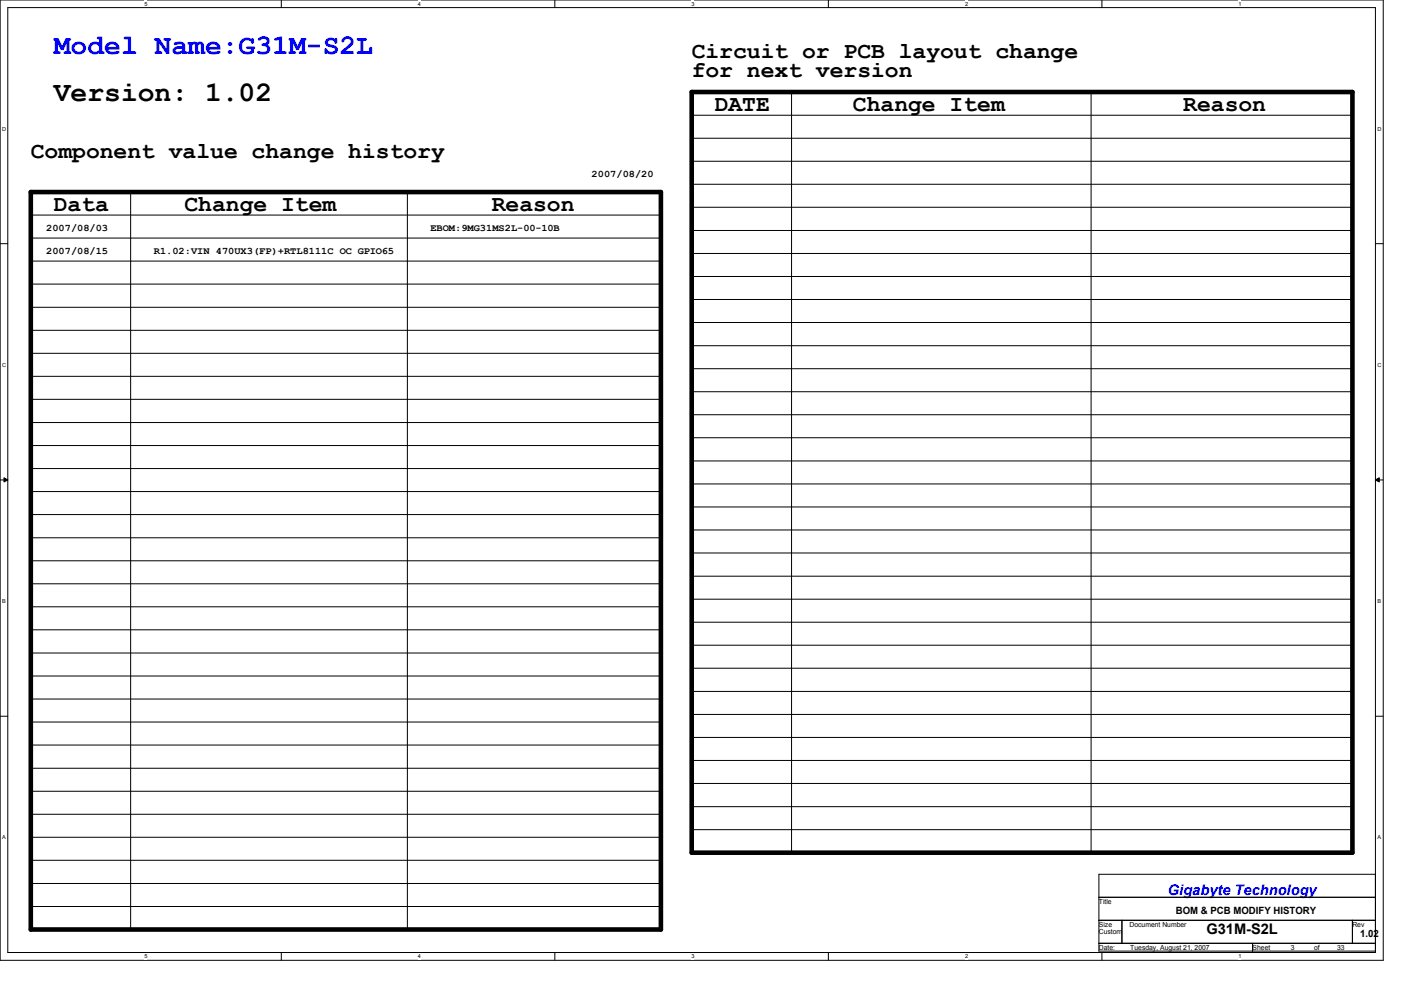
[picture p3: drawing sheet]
<svg xmlns="http://www.w3.org/2000/svg" width="297mm" height="210mm" viewBox="0 0 297 210" stroke-linecap="round" stroke-linejoin="round" font-family="sans-serif">
<defs><g id="words">
<text font-size="6" fill="#00f" x="11.4" y="11.5">Model Name:G31M-S2L</text>
<text font-size="6" x="11.4" y="21.3">Version: 1.02</text>
<g font-size="4.9">
<text x="146.3" y="12.2">Circuit or PCB layout change</text>
<text x="146.3" y="16.4">for next version</text>
<text x="151.2" y="23.6">DATE</text>
<text x="180.5" y="23.6">Change Item</text>
<text x="250.3" y="23.6">Reason</text>
<text x="6.5" y="33.4">Component value change history</text>
<text x="11.4" y="44.7">Data</text>
<text x="39" y="44.7">Change Item</text>
<text x="104" y="44.7">Reason</text>
</g>
<text font-size="3.1" fill="#00f" x="247.1" y="189.4">Gigabyte Technology</text>
<text font-size="3.1" x="255.2" y="197.6">G31M-S2L</text>
<g font-size="2.1">
<text x="125.2" y="37.5">2007/08/20</text>
<text x="9.8" y="48.9">2007/08/03</text>
<text x="9.8" y="53.7">2007/08/15</text>
<text x="32.5" y="53.7">R1.02:VIN 470UX3(FP)+RTL8111C OC GPIO65</text>
<text x="91.1" y="48.9">EBOM:9MG31MS2L-00-10B</text>
<text x="248.7" y="193.5">BOM &amp; PCB MODIFY HISTORY</text>
<text x="287.7" y="198.3">1.02</text>
</g>
<g font-size="1.5">
<text x="232.5" y="191.2">Title</text>
<text x="232.5" y="196.1">Size</text>
<text x="232.5" y="197.7">Custom</text>
<text x="239" y="196.1">Document Number</text>
<text x="286.1" y="196.1">Rev</text>
<text x="232.5" y="201">Date:</text>
<text x="239.1" y="201">Tuesday, August 21, 2007</text>
<text x="265" y="201">Sheet</text>
<text x="273.1" y="201">3</text>
<text x="278" y="201">of</text>
<text x="282.9" y="201">33</text>
</g>
<g font-size="1.2">
<text x="30.6" y="1.2">5</text>
<text x="88.4" y="1.2">4</text>
<text x="146.3" y="1.2">3</text>
<text x="204.2" y="1.2">2</text>
<text x="262" y="1.2">1</text>
<text x=".5" y="27.6">D</text>
<text x="291.4" y="27.6">D</text>
<text x=".5" y="77.6">C</text>
<text x="291.4" y="77.6">C</text>
<text x=".5" y="127.6">B</text>
<text x="291.4" y="127.6">B</text>
<text x=".5" y="177.6">A</text>
<text x="291.4" y="177.6">A</text>
<text x="30.6" y="202.8">5</text>
<text x="88.4" y="202.8">4</text>
<text x="146.3" y="202.8">3</text>
<text x="204.2" y="202.8">2</text>
<text x="262" y="202.8">1</text>
</g>
</g></defs>
<path d="M0 0h292.6v203.2h-292.6zM1.6 1.6h289.4v199.9h-289.4z" fill="none" stroke="#000" stroke-width=".21"/>
<g fill="#fff">
<path d="M30.6 .2h.6v1.3h-.6z"/>
<path d="M30.6 201.7h.6v1.3h-.6z"/>
</g>
<path d="M59.5 0v1.6M59.5 201.5v1.7" fill="none" stroke="#000" stroke-width=".21"/>
<g fill="#fff">
<path d="M88.4 .2h.6v1.3h-.6z"/>
<path d="M88.4 201.7h.6v1.3h-.6z"/>
</g>
<path d="M117.4 0v1.6M117.4 201.5v1.7" fill="none" stroke="#000" stroke-width=".21"/>
<g fill="#fff">
<path d="M146.3 .2h.6v1.3h-.6z"/>
<path d="M146.3 201.7h.6v1.3h-.6z"/>
</g>
<path d="M175.3 0v1.6M175.3 201.5v1.7" fill="none" stroke="#000" stroke-width=".21"/>
<g fill="#fff">
<path d="M204.2 .2h.6v1.3h-.6z"/>
<path d="M204.2 201.7h.6v1.3h-.6z"/>
</g>
<path d="M233.1 0v1.6M233.1 201.5v1.7" fill="none" stroke="#000" stroke-width=".21"/>
<g fill="#fff">
<path d="M262 .2h.6v1.3h-.6z"/>
<path d="M262 201.7h.6v1.3h-.6z"/>
<path d="M.5 26.6h.8v1.3h-.8z"/>
<path d="M291.4 26.6h.8v1.3h-.8z"/>
<path d="M.5 76.5h.8v1.3h-.8z"/>
<path d="M291.4 76.5h.8v1.3h-.8z"/>
</g>
<path d="M0 51.6h1.6M291 51.6h1.6" fill="none" stroke="#000" stroke-width=".21"/>
<g fill="#fff">
<path d="M.5 126.5h.7v1.3h-.7z"/>
<path d="M291.4 126.5h.7v1.3h-.7z"/>
</g>
<path d="M0 101.6h1.6M.8 101.1l.8 .5-.8 .4zM291 101.6l.8-.5v.9zM291 101.6h1.6" fill="none" stroke="#000" stroke-width=".21"/>
<path d="M.8 101.1l.8 .5-.8 .4zM291 101.6l.8-.5v.9z" fill="#000"/>
<g fill="#fff">
<path d="M.5 176.5h.7v1.3h-.7z"/>
<path d="M291.4 176.5h.7v1.3h-.7z"/>
</g>
<g fill="none" stroke="#000" stroke-width=".21">
<path d="M167.5 19.5v161M230.8 19.5v161M146.3 34.1h139.8M146.3 24.4h139.9M146.3 39h139.9M146.3 29.3h139.9M6.5 45.5h133.4M6.5 50.4h133.4M6.5 55.2h133.4M27.6 40.6v156.1M86.2 40.6v156.1M146.3 43.9h139.9"/>
<path d="M146.3 48.8h139.9M146.3 53.6h139.9M146.3 58.5h139.9M6.5 60.1h133.4M6.5 65h133.4M6.5 74.8h133.4M6.5 79.6h133.4M6.5 69.9h133.4M146.3 63.4h139.9M146.3 68.2h139.9M146.3 73.2h139.9M146.3 78h139.9"/>
<path d="M6.5 84.5h133.4M6.5 89.4h133.4M6.5 99.1h133.4M6.5 94.3h133.4M146.3 82.9h139.9M146.3 87.8h139.9M146.3 92.6h139.9M146.3 97.5h139.9M6.5 104h133.4M6.5 108.9h133.4M6.5 113.8h133.4M6.5 118.7h133.4"/>
<path d="M146.3 102.4h139.9M146.3 107.3h139.9M146.3 112.1h139.9M146.3 117h139.9M6.5 123.5h133.4M6.5 128.4h133.4M6.5 133.3h133.4M6.5 138.2h133.4M146.3 121.9h139.9M146.3 126.8h139.9M146.3 131.7h139.9M146.3 136.5h139.9"/>
<path d="M0 151.6h1.6M6.5 143h133.4M6.5 147.9h133.4M6.5 152.8h133.4M6.5 157.6h133.4M146.3 141.4h139.9M146.3 146.3h139.9M146.3 151.2h139.9M146.3 156h139.9M291 151.6h1.6M6.5 162.6h133.4M6.5 167.4h133.4"/>
<path d="M6.5 172.3h133.4M6.5 177.2h133.4M146.3 160.9h139.9M146.3 165.8h139.9M146.3 170.7h139.9M146.3 175.6h139.9M6.5 182h133.4M6.5 186.9h133.4M6.5 191.8h133.4M232.5 185h58.5v16.3h-58.5zM232.5 189.9h58.5M232.5 194.7h58.5"/>
<path d="M232.5 199.6h58.5M237.4 194.7v4.9M265 199.6v1.7M286.1 194.7v4.9"/>
</g>
<path d="M146.3 19.5h139.8v160.9h-139.8zM6.5 40.6h133.3v156.1h-133.3z" fill="none" stroke="#000" stroke-width=".97"/>
<use href="#words"/>
</svg>
